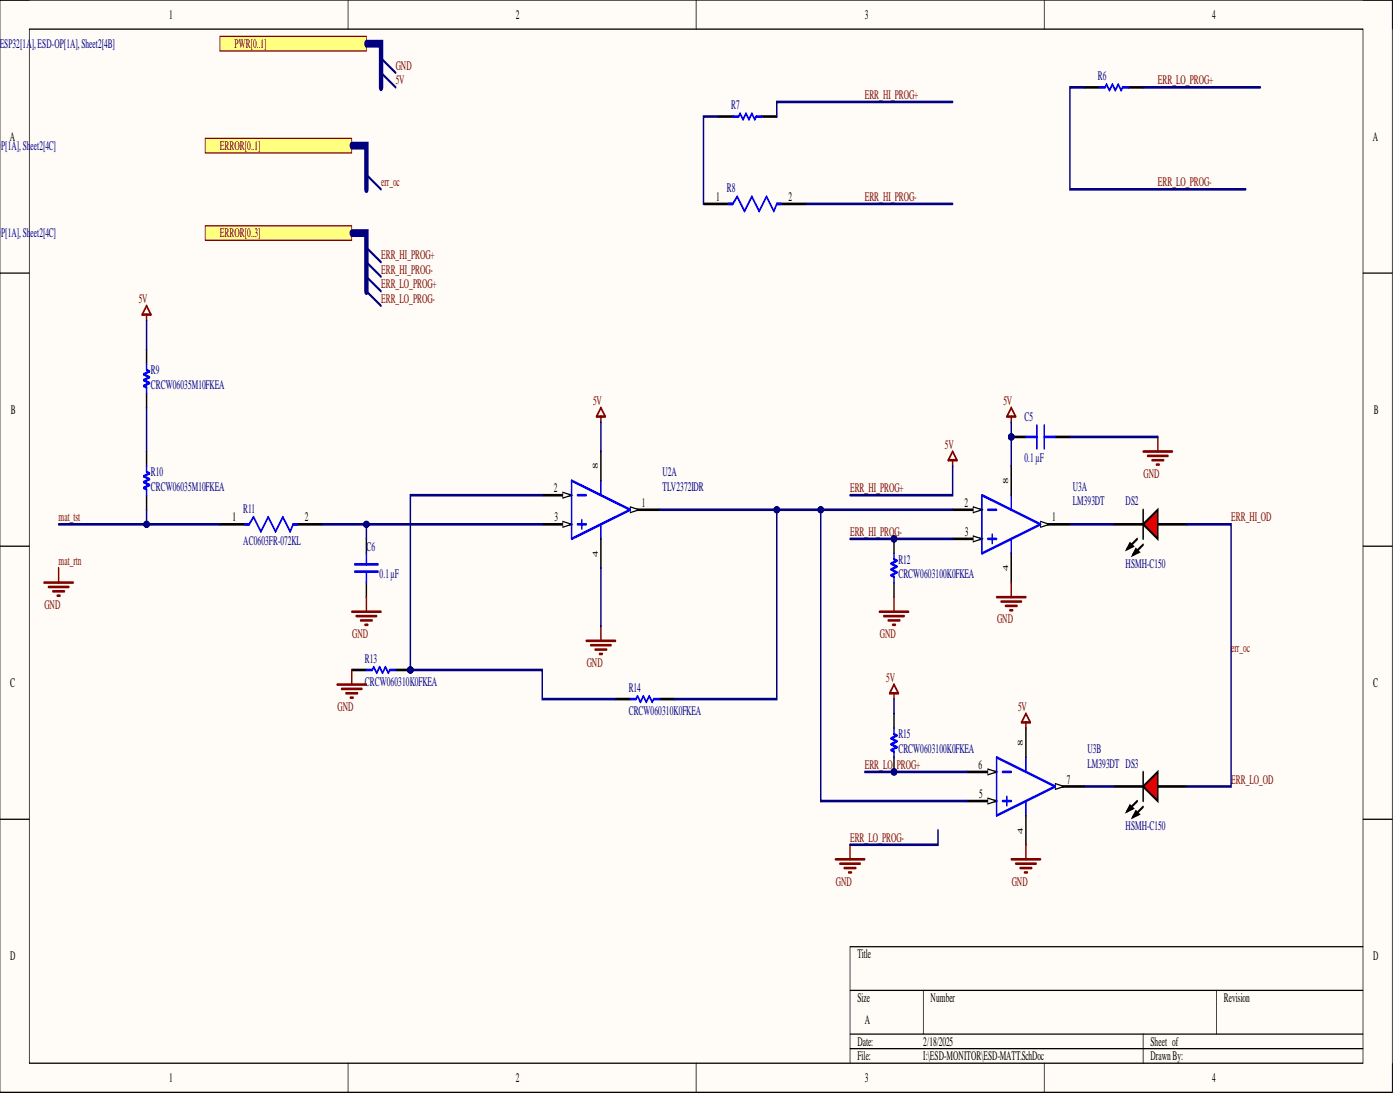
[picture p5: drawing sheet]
<svg xmlns="http://www.w3.org/2000/svg" width="241mm" height="190mm" viewBox="0 0 241 190" stroke-linecap="round" stroke-linejoin="round" font-family="sans-serif">
<defs><g id="words">
<g font-size="2.3">
<text x="29.1" y="3.3">1</text>
<text x="88.9" y="3.3">2</text>
<text x="149" y="3.3">3</text>
<text x="208.9" y="3.3">4</text>
<text x="1.7" y="24.2">A</text>
<text x="236.6" y="24.2">A</text>
<text x="123.4" y="34.6">1</text>
<text x="135.9" y="34.6">2</text>
<text x="1.9" y="71.3">B</text>
<text x="236.8" y="71.3">B</text>
<text x="40.1" y="89.8">1</text>
<text x="52.5" y="89.8">2</text>
<text x="95.5" y="84.8">2</text>
<text x="95.6" y="89.8">3</text>
<text x="110.6" y="87.3">1</text>
<text x="166.2" y="87.3">2</text>
<text x="181.4" y="89.8">1</text>
<text x="166.3" y="92.3">3</text>
<text x="1.8" y="118.3">C</text>
<text x="236.7" y="118.3">C</text>
<text x="168.7" y="132.5">6</text>
<text x="168.7" y="137.5">5</text>
<text x="183.9" y="135">7</text>
<text x="1.8" y="165.4">D</text>
<text x="147.8" y="165.1">Title</text>
<text x="236.7" y="165.4">D</text>
<text x="147.8" y="172.6">Size</text>
<text x="160.4" y="172.6">Number</text>
<text x="210.9" y="172.6">Revision</text>
<text x="149" y="176.4">A</text>
<text x="147.8" y="180.1">Date:</text>
<text x="147.8" y="182.6">File:</text>
<text x="159.1" y="180.1">2/18/2025</text>
<text x="159.1" y="182.6">I:\ESD-MONITOR\ESD-MATT.SchDoc</text>
<text x="198.3" y="180.1">Sheet of</text>
<text x="198.3" y="182.6">DrawnBy:</text>
<text x="29.1" y="186.4">1</text>
<text x="88.9" y="186.4">2</text>
<text x="149" y="186.4">3</text>
<text x="208.9" y="186.4">4</text>
</g>
<g font-size="2.3" fill="#000080">
<text x="-.5" y="8.3">-ESP32[1A</text>
<text x="5.5" y="8.3">],ESD-OP[1A],Sheet2[4B]</text>
<text x="189.2" y="13.8">R6</text>
<text x="126" y="18.8">R7</text>
<text x="-.7" y="25.8">O</text>
<text x=".2" y="25.8">P[1A],Sh</text>
<text x="5.3" y="25.8">eet2[4C]</text>
<text x="125.3" y="33.1">R8</text>
<text x="-.7" y="40.9">O</text>
<text x=".2" y="40.9">P[1A],Sh</text>
<text x="5.3" y="40.9">eet2[4C]</text>
<text x="26" y="64.5">R9</text>
<text x="26" y="67">CRCW06035M10FKEA</text>
<text x="176.6" y="72.5">C5</text>
<text x="26" y="82">R10</text>
<text x="114.2" y="82">U2A</text>
<text x="176.6" y="79.5">0.1µF</text>
<text x="26" y="84.5">CRCW06035M10FKEA</text>
<text x="41.9" y="88.3">R11</text>
<text x="114.2" y="84.5">TLV2372IDR</text>
<text x="184.9" y="84.5">U3A</text>
<text x="184.9" y="87">LM393DT</text>
<text x="194" y="87">DS2</text>
<text x="41.9" y="93.8">AC0603FR-072KL</text>
<text x="63.2" y="94.8">C6</text>
<text x="65.4" y="99.6">0.1µF</text>
<text x="154.8" y="97.1">R12</text>
<text x="154.8" y="99.6">CRCW0603100K0FKEA</text>
<text x="194" y="97.8">HSMH-C150</text>
<text x="62.9" y="114.1">R13</text>
<text x="62.9" y="118.2">CRCW060310K0FKEA</text>
<text x="108.4" y="119.2">R14</text>
<text x="108.4" y="123.2">CRCW060310K0FKEA</text>
<text x="154.8" y="127.2">R15</text>
<text x="154.8" y="129.7">CRCW0603100K0FKEA</text>
<text x="187.4" y="129.7">U3B</text>
<text x="187.4" y="132.2">LM393DT DS3</text>
<text x="194" y="143">HSMH-C150</text>
</g>
<g font-size="2.3" fill="#800000">
<text x="40.4" y="8.3">PWR[0..1]</text>
<text x="68.2" y="12">GND</text>
<text x="68.2" y="14.5">5V</text>
<text x="149" y="17.1">ERR_HI_PROG+</text>
<text x="199.6" y="14.5">ERR_LO_PROG+</text>
<text x="37.9" y="25.8">ERROR[0..1]</text>
<text x="65.7" y="32.1">err_oc</text>
<text x="149" y="34.6">ERR_HI_PROG-</text>
<text x="199.6" y="32.1">ERR_LO_PROG-</text>
<text x="37.9" y="40.9">ERROR[0..3]</text>
<text x="65.7" y="44.7">ERR_HI_PROG+</text>
<text x="65.7" y="47.2">ERR_HI_PROG-</text>
<text x="23.9" y="52.2">5V</text>
<text x="65.7" y="49.7">ERR_LO_PROG+</text>
<text x="65.7" y="52.2">ERR_LO_PROG-</text>
<text x="102.2" y="69.7">5V</text>
<text x="173" y="69.7">5V</text>
<text x="162.8" y="77.3">5V</text>
<text x="197.1" y="82.3">GND</text>
<text x="10.1" y="89.8">mat_tst</text>
<text x="146.5" y="84.8">ERR_HI_PROG+</text>
<text x="212.2" y="89.8">ERR_HI_OD</text>
<text x="146.5" y="92.3">ERR_HI_PROG-</text>
<text x="10.1" y="97.3">mat_rtn</text>
<text x="7.7" y="104.9">GND</text>
<text x="171.9" y="107.4">GND</text>
<text x="60.7" y="109.9">GND</text>
<text x="151.6" y="109.9">GND</text>
<text x="212.2" y="112.4">err_oc</text>
<text x="101.1" y="114.9">GND</text>
<text x="152.7" y="117.4">5V</text>
<text x="58.2" y="122.4">GND</text>
<text x="175.5" y="122.4">5V</text>
<text x="149" y="132.5">ERR_LO_</text>
<text x="154.6" y="132.5">PROG+</text>
<text x="212.2" y="135">ERR_LO_OD</text>
<text x="146.5" y="145">ERR_LO_PROG-</text>
<text x="144.1" y="152.5">GND</text>
<text x="174.4" y="152.5">GND</text>
</g>
<g font-size="1.3">
<text x="103.1" y="80.8" transform="rotate(-90 103.1 80.8)">8</text>
<text x="173.8" y="83.3" transform="rotate(-90 173.8 83.3)">8</text>
<text x="103.1" y="95.9" transform="rotate(-90 103.1 95.9)">4</text>
<text x="173.8" y="98.4" transform="rotate(-90 173.8 98.4)">4</text>
<text x="176.3" y="128.4" transform="rotate(-90 176.3 128.4)">8</text>
<text x="176.3" y="143.6" transform="rotate(-90 176.3 143.6)">4</text>
</g>
</g></defs>
<path d="M0 0h240v188.1h-240z" fill-rule="evenodd" fill="#fffcf8"/>
<path d="M0 0h240v188.1h-240z" fill="none" stroke="#000" stroke-width=".17"/>
<path d="M5.1 5h229.8v178.1h-229.8z" fill-rule="evenodd" fill="#fffcf8"/>
<g fill="none" stroke="#000" stroke-width=".17">
<path d="M0 0h5.1M60 0v5M120 0v5M180 0v5M234.9 0h5.1v5M5.1 5h229.8v178.1h-229.8zM0 47h5.1M234.9 47h5.1M0 94.1h5.1M234.9 94.1h5.1M0 141.1h5.1M234.9 141.1h5.1"/>
<path d="M146.5 170.6h88.4M146.5 178.1h88.4M159.1 170.6v7.5M197 178.1v5M209.7 170.6v7.5M234.9 163.1h-88.4v20M60 183.1v5M120 183.1v5M146.5 180.6h88.4M180 183.1v5M240 183.1v5"/>
</g>
<path d="M179.3 90.3h5.1" fill="none" stroke="#000" stroke-width=".34"/>
<path d="M179.3 89.8l1.6 .5-1.6 .5z" fill="#f8fcff"/>
<path d="M179.3 89.8l1.6 .5-1.6 .5z" fill="none" stroke="#000" stroke-width=".17"/>
<path d="M164.2 87.8h5" fill="none" stroke="#000" stroke-width=".34"/>
<path d="M167.7 87.3l1.5 .5-1.5 .5z" fill="#f8fcff"/>
<path d="M167.7 87.3l1.5 .5-1.5 .5z" fill="none" stroke="#000" stroke-width=".17"/>
<path d="M164.2 92.8h5" fill="none" stroke="#000" stroke-width=".34"/>
<path d="M167.7 92.3l1.5 .5-1.5 .5z" fill="#f8fcff"/>
<path d="M167.7 92.3l1.5 .5-1.5 .5z" fill="none" stroke="#000" stroke-width=".17"/>
<path d="M169.2 85.3l10.1 5-10.1 5zM170.3 87.8h1.5M170.3 92.8h1.5M171 92.1v1.5M174.3 85.3v2.5M174.3 92.8v2.5" fill="none" stroke="#00f" stroke-width=".34"/>
<path d="M108.6 87.8h5.1M174.3 80.3v5M174.3 95.3v5" fill="none" stroke="#000" stroke-width=".34"/>
<path d="M108.6 87.3l1.5 .5-1.5 .5z" fill="#f8fcff"/>
<path d="M108.6 87.3l1.5 .5-1.5 .5z" fill="none" stroke="#000" stroke-width=".17"/>
<path d="M93.5 85.3h5" fill="none" stroke="#000" stroke-width=".34"/>
<path d="M97 84.8l1.5 .5-1.5 .5z" fill="#f8fcff"/>
<path d="M97 84.8l1.5 .5-1.5 .5z" fill="none" stroke="#000" stroke-width=".17"/>
<path d="M93.5 90.3h5" fill="none" stroke="#000" stroke-width=".34"/>
<path d="M97 89.8l1.5 .5-1.5 .5z" fill="#f8fcff"/>
<path d="M97 89.8l1.5 .5-1.5 .5z" fill="none" stroke="#000" stroke-width=".17"/>
<path d="M98.5 82.8l10.1 5-10.1 5zM99.5 85.3h1.5M99.5 90.3h1.5M100.3 89.6v1.5M103.6 82.8v2.5M103.6 90.3v2.5" fill="none" stroke="#00f" stroke-width=".34"/>
<path d="M103.6 77.8v5M103.6 92.8v5M166.7 138h5.1" fill="none" stroke="#000" stroke-width=".34"/>
<path d="M170.3 137.5l1.5 .5-1.5 .5z" fill="#f8fcff"/>
<path d="M170.3 137.5l1.5 .5-1.5 .5z" fill="none" stroke="#000" stroke-width=".17"/>
<path d="M166.7 133h5.1" fill="none" stroke="#000" stroke-width=".34"/>
<path d="M170.3 132.5l1.5 .5-1.5 .5z" fill="#f8fcff"/>
<path d="M170.3 132.5l1.5 .5-1.5 .5z" fill="none" stroke="#000" stroke-width=".17"/>
<path d="M181.9 135.5h5" fill="none" stroke="#000" stroke-width=".34"/>
<path d="M181.9 135l1.5 .5-1.5 .5z" fill="#f8fcff"/>
<path d="M181.9 135l1.5 .5-1.5 .5z" fill="none" stroke="#000" stroke-width=".17"/>
<path d="M25.3 62.7v1l.5 .3-1 .5 1 .5-1 .5 1 .5-1 .5 .5 .2v1M25.3 80.3v1l.5 .2-1 .5 1 .5-1 .5 1 .5-1 .5 .5 .3v1M42.2 90.3h.7l.8-1.2 1.3 2.5 1.2-2.5 1.3 2.5 1.3-2.5 1.2 2.5 .5-1.3h.8M171.8 130.4l10.1 5.1-10.1 5zM172.8 133h1.5M172.8 138h1.5M173.5 137.2v1.5M176.8 130.4v2.6M176.8 138v2.5" fill="none" stroke="#00f" stroke-width=".34"/>
<path d="M25.3 60.2v2.5M25.3 67.7v2.5M25.3 77.8v2.5M25.3 85.3v2.5M37.9 90.3h5M50.5 90.3h5.1M176.8 125.4v5M176.8 140.5v5" fill="none" stroke="#000" stroke-width=".34"/>
<path d="M25.3 52.7l.7 1.5h-1.5zM25.3 54.2v1" fill="none" stroke="#800000" stroke-width=".34"/>
<circle cx="70.7" cy="115.4" r=".5" fill="#000080"/>
<circle cx="70.7" cy="115.4" r=".5" fill="none" stroke="#000080" stroke-width=".17"/>
<path d="M68.2 115.4h2.5" fill="none" stroke="#000" stroke-width=".34"/>
<circle cx="70.7" cy="115.4" r=".5" fill="#000080"/>
<circle cx="70.7" cy="115.4" r=".5" fill="none" stroke="#000080" stroke-width=".17"/>
<path d="M192 90.3h5M199.6 90.3h5M60.6 115.4h2.6" fill="none" stroke="#000" stroke-width=".34"/>
<path d="M63.2 115.4h1l.2-.5 .5 1 .5-1 .5 1 .5-1 .5 1 .3-.5h1" fill="none" stroke="#00f" stroke-width=".34"/>
<path d="M197 90.3l2.6-2.5v5z" fill="#f00"/>
<path d="M63.2 92.8v2.5M194.8 93.6l.5 .5-1 .5zM195.8 94.6l.5 .5-1 .5zM196 92.8l-1.7 1.8M197 90.3l2.6-2.5v5zM197 93.8l-1.7 1.8M197 87.8v5M63.2 100.3v2.6M106.1 120.4h2.5M113.7 120.4h2.5" fill="none" stroke="#000" stroke-width=".34"/>
<path d="M194.8 93.6l.5 .5-1 .5zM195.8 94.6l.5 .5-1 .5z" fill="#000"/>
<path d="M61.1 97.2h4.1M61.1 98.5h4.1M63.2 95.3v1.9M63.2 98.5v1.8M108.6 120.4h1l.3-.5 .5 1 .5-1 .5 1 .5-1 .5 1 .3-.5h1" fill="none" stroke="#00f" stroke-width=".34"/>
<g fill="none" stroke="#800000" stroke-width=".34">
<path d="M103.6 71.7v1.1M103.6 70.2l.7 1.5h-1.5zM174.3 70.2l.8 1.5h-1.6zM174.3 71.7v1.1M58.1 117.9h5.1M58.9 118.7h3.5M59.6 119.4h2M60.6 105.4h5.1M60.6 115.4v2.5M61.4 106.1h3.5M62.1 106.9h2.1M62.9 107.6h.5"/>
<path d="M63.2 102.9v2.5M101 110.4h5.1M101.8 111.1h3.5M102.6 111.9h2M103.3 112.6h.5M103.6 107.9v2.5M60.4 120.2h.5"/>
</g>
<circle cx="174.3" cy="75.3" r=".5" fill="#000080"/>
<circle cx="174.3" cy="75.3" r=".5" fill="none" stroke="#000080" stroke-width=".17"/>
<path d="M174.3 75.3h2.5M181.9 75.3h2.5" fill="none" stroke="#000" stroke-width=".34"/>
<circle cx="174.3" cy="75.3" r=".5" fill="#000080"/>
<circle cx="174.3" cy="75.3" r=".5" fill="none" stroke="#000080" stroke-width=".17"/>
<path d="M176.8 75.3h1.9M178.7 73.3v4M180 75.3h1.9M180 73.3v4" fill="none" stroke="#00f" stroke-width=".34"/>
<path d="M197 77.8h5.1M197.8 78.5h3.5M198.5 79.3h2.1M199.6 75.3v2.5M199.3 80h.5M171.8 102.9h5M172.5 103.6h3.6M173.3 104.4h2M174 105.1h.5M174.3 100.3v2.6" fill="none" stroke="#800000" stroke-width=".34"/>
<circle cx="154.1" cy="92.8" r=".5" fill="#000080"/>
<circle cx="154.1" cy="92.8" r=".5" fill="none" stroke="#000080" stroke-width=".17"/>
<path d="M154.1 92.8v2.5M154.1 100.3v2.6" fill="none" stroke="#000" stroke-width=".34"/>
<circle cx="154.1" cy="92.8" r=".5" fill="#000080"/>
<circle cx="154.1" cy="92.8" r=".5" fill="none" stroke="#000080" stroke-width=".17"/>
<path d="M154.1 95.3v1l.5 .3-1 .5 1 .5-1 .5 1 .5-1 .5 .5 .2v1" fill="none" stroke="#00f" stroke-width=".34"/>
<path d="M151.6 105.4h5M152.3 106.1h3.6M153.1 106.9h2M153.8 107.6h.5M154.1 102.9v2.5" fill="none" stroke="#800000" stroke-width=".34"/>
<circle cx="154.1" cy="133" r=".5" fill="#000080"/>
<circle cx="154.1" cy="133" r=".5" fill="none" stroke="#000080" stroke-width=".17"/>
<path d="M154.1 130.4v2.6" fill="none" stroke="#000" stroke-width=".34"/>
<circle cx="154.1" cy="133" r=".5" fill="#000080"/>
<circle cx="154.1" cy="133" r=".5" fill="none" stroke="#000080" stroke-width=".17"/>
<path d="M154.1 122.9v2.5M192 135.5h5M199.6 135.5h5" fill="none" stroke="#000" stroke-width=".34"/>
<path d="M154.1 125.4v1l.5 .3-1 .5 1 .5-1 .5 1 .5-1 .5 .5 .2v1" fill="none" stroke="#00f" stroke-width=".34"/>
<path d="M154.1 117.9l.7 1.5h-1.5zM154.1 119.4v1" fill="none" stroke="#800000" stroke-width=".34"/>
<path d="M197 135.5l2.6-2.5v5z" fill="#f00"/>
<path d="M121.3 35.1h5M123.8 20.1h2.5M131.4 20.1h2.5M133.9 35.1h5M194.8 138.7l.5 .5-1 .5zM195.8 139.7l.5 .5-1 .5zM196 138l-1.7 1.7M197 135.5l2.6-2.5v5zM197 139l-1.7 1.7M197 133v5" fill="none" stroke="#000" stroke-width=".34"/>
<path d="M194.8 138.7l.5 .5-1 .5zM195.8 139.7l.5 .5-1 .5z" fill="#000"/>
<path d="M164.2 77.8l.8 1.5h-1.6zM164.2 79.3v1M144 148h5M144.7 148.8h3.6M145.5 149.5h2M146.3 150.3h.5M146.5 145.5v2.5" fill="none" stroke="#800000" stroke-width=".34"/>
<path d="M125.5 35.1h.8l.8-1.2 1.2 2.5 1.3-2.5 1.2 2.5 1.3-2.5 1.3 2.5 .5-1.3h.7M126.3 20.1h1l.3-.5 .5 1 .5-1 .5 1 .5-1 .5 1 .2-.5h1.1" fill="none" stroke="#00f" stroke-width=".34"/>
<path d="M25.3 55.2v5M25.3 70.2v7.6M55.6 90.3h7.6v2.5" fill="none" stroke="#000080" stroke-width=".34"/>
<circle cx="63.1" cy="90.3" r=".5" fill="#000080"/>
<circle cx="63.1" cy="90.3" r=".5" fill="none" stroke="#000080" stroke-width=".17"/>
<path d="M63.2 90.3h30.3" fill="none" stroke="#000080" stroke-width=".34"/>
<circle cx="63.1" cy="90.3" r=".5" fill="#000080"/>
<circle cx="63.1" cy="90.3" r=".5" fill="none" stroke="#000080" stroke-width=".17"/>
<path d="M93.5 85.3h-22.8v30.1" fill="none" stroke="#000080" stroke-width=".34"/>
<circle cx="70.7" cy="115.4" r=".5" fill="#000080"/>
<circle cx="70.7" cy="115.4" r=".5" fill="none" stroke="#000080" stroke-width=".17"/>
<path d="M103.6 72.8v5M103.6 97.8v10.1M70.7 115.4h22.8v5h12.6" fill="none" stroke="#000080" stroke-width=".34"/>
<circle cx="70.7" cy="115.4" r=".5" fill="#000080"/>
<circle cx="70.7" cy="115.4" r=".5" fill="none" stroke="#000080" stroke-width=".17"/>
<path d="M113.7 87.8h20.2v32.6h-17.7" fill="none" stroke="#000080" stroke-width=".34"/>
<circle cx="133.9" cy="87.8" r=".5" fill="#000080"/>
<circle cx="133.9" cy="87.8" r=".5" fill="none" stroke="#000080" stroke-width=".17"/>
<path d="M133.9 87.8h30.3" fill="none" stroke="#000080" stroke-width=".34"/>
<circle cx="133.9" cy="87.8" r=".5" fill="#000080"/>
<circle cx="133.9" cy="87.8" r=".5" fill="none" stroke="#000080" stroke-width=".17"/>
<circle cx="141.5" cy="87.8" r=".5" fill="#000080"/>
<circle cx="141.5" cy="87.8" r=".5" fill="none" stroke="#000080" stroke-width=".17"/>
<path d="M174.3 72.8v7.5" fill="none" stroke="#000080" stroke-width=".34"/>
<circle cx="174.3" cy="75.3" r=".5" fill="#000080"/>
<circle cx="174.3" cy="75.3" r=".5" fill="none" stroke="#000080" stroke-width=".17"/>
<path d="M184.4 75.3h15.2M146.5 92.8h17.7M184.4 90.3h7.6" fill="none" stroke="#000080" stroke-width=".34"/>
<circle cx="154.1" cy="92.8" r=".5" fill="#000080"/>
<circle cx="154.1" cy="92.8" r=".5" fill="none" stroke="#000080" stroke-width=".17"/>
<path d="M141.5 87.8v50.2h25.2" fill="none" stroke="#000080" stroke-width=".34"/>
<circle cx="141.5" cy="87.8" r=".5" fill="#000080"/>
<circle cx="141.5" cy="87.8" r=".5" fill="none" stroke="#000080" stroke-width=".17"/>
<path d="M149 133h17.7" fill="none" stroke="#000080" stroke-width=".34"/>
<circle cx="154.1" cy="133" r=".5" fill="#000080"/>
<circle cx="154.1" cy="133" r=".5" fill="none" stroke="#000080" stroke-width=".17"/>
<path d="M164.2 17.6h-30.3v2.5M186.9 15.1h-2.5v17.5h30.3M197 15.1h20.2M123.8 20.1h-2.5v15M138.9 35.1h25.3M10.1 90.3h27.8M164.2 80.3v5h-17.7M154.1 120.4v2.5M186.9 135.5h5.1M161.7 143v2.5h-15.2" fill="none" stroke="#000080" stroke-width=".34"/>
<path d="M186.9 15.1h2.6M194.5 15.1h2.5" fill="none" stroke="#000" stroke-width=".34"/>
<path d="M189.5 15.1h1l.2-.6 .5 1.1 .5-1.1 .5 1.1 .5-1.1 .5 1.1 .3-.5h1" fill="none" stroke="#00f" stroke-width=".34"/>
<circle cx="25.3" cy="90.3" r=".5" fill="#000080"/>
<circle cx="25.3" cy="90.3" r=".5" fill="none" stroke="#000080" stroke-width=".17"/>
<path d="M25.3 87.8v2.5" fill="none" stroke="#000080" stroke-width=".34"/>
<circle cx="25.3" cy="90.3" r=".5" fill="#000080"/>
<circle cx="25.3" cy="90.3" r=".5" fill="none" stroke="#000080" stroke-width=".17"/>
<path d="M10.1 97.8v2.5M7.6 100.3h5M8.3 101.1h3.6M9.1 101.9h2M9.9 102.6h.5M176.8 122.9l.8 1.5h-1.5zM176.8 124.4v1M174.3 148h5M175.1 148.8h3.5M175.8 149.5h2M176.6 150.3h.5M176.8 145.5v2.5" fill="none" stroke="#800000" stroke-width=".34"/>
<path d="M204.6 90.3h7.6v45.2h-7.6" fill="none" stroke="#000080" stroke-width=".34"/>
<path d="M37.9 6.3h25.3v2.5h-25.3z" fill-rule="evenodd" fill="#ffff80"/>
<path d="M37.9 6.3h25.3v2.5h-25.3z" fill="none" stroke="#800000" stroke-width=".17"/>
<path d="M65.7 12.5l2.5 2.6M65.7 10l2.5 2.5" fill="none" stroke="#000080" stroke-width=".34"/>
<path d="M63.2 7.5h2.5v7.6" fill="none" stroke="#000080" stroke-width="1"/>
<path d="M35.4 23.8h25.2v2.5h-25.2z" fill-rule="evenodd" fill="#ffff80"/>
<path d="M35.4 23.8h25.2v2.5h-25.2z" fill="none" stroke="#800000" stroke-width=".17"/>
<path d="M63.2 30.1l2.5 2.5" fill="none" stroke="#000080" stroke-width=".34"/>
<path d="M60.6 25.1h2.6v7.5" fill="none" stroke="#000080" stroke-width="1"/>
<path d="M35.4 38.9h25.2v2.5h-25.2z" fill-rule="evenodd" fill="#ffff80"/>
<path d="M35.4 38.9h25.2v2.5h-25.2z" fill="none" stroke="#800000" stroke-width=".17"/>
<path d="M63.2 42.6l2.5 2.6M63.2 45.2l2.5 2.5M63.2 47.7l2.5 2.5M63.2 50.2l2.5 2.5" fill="none" stroke="#000080" stroke-width=".34"/>
<path d="M60.6 40.1h2.6v10.1" fill="none" stroke="#000080" stroke-width="1"/>
<use href="#words"/>
</svg>
